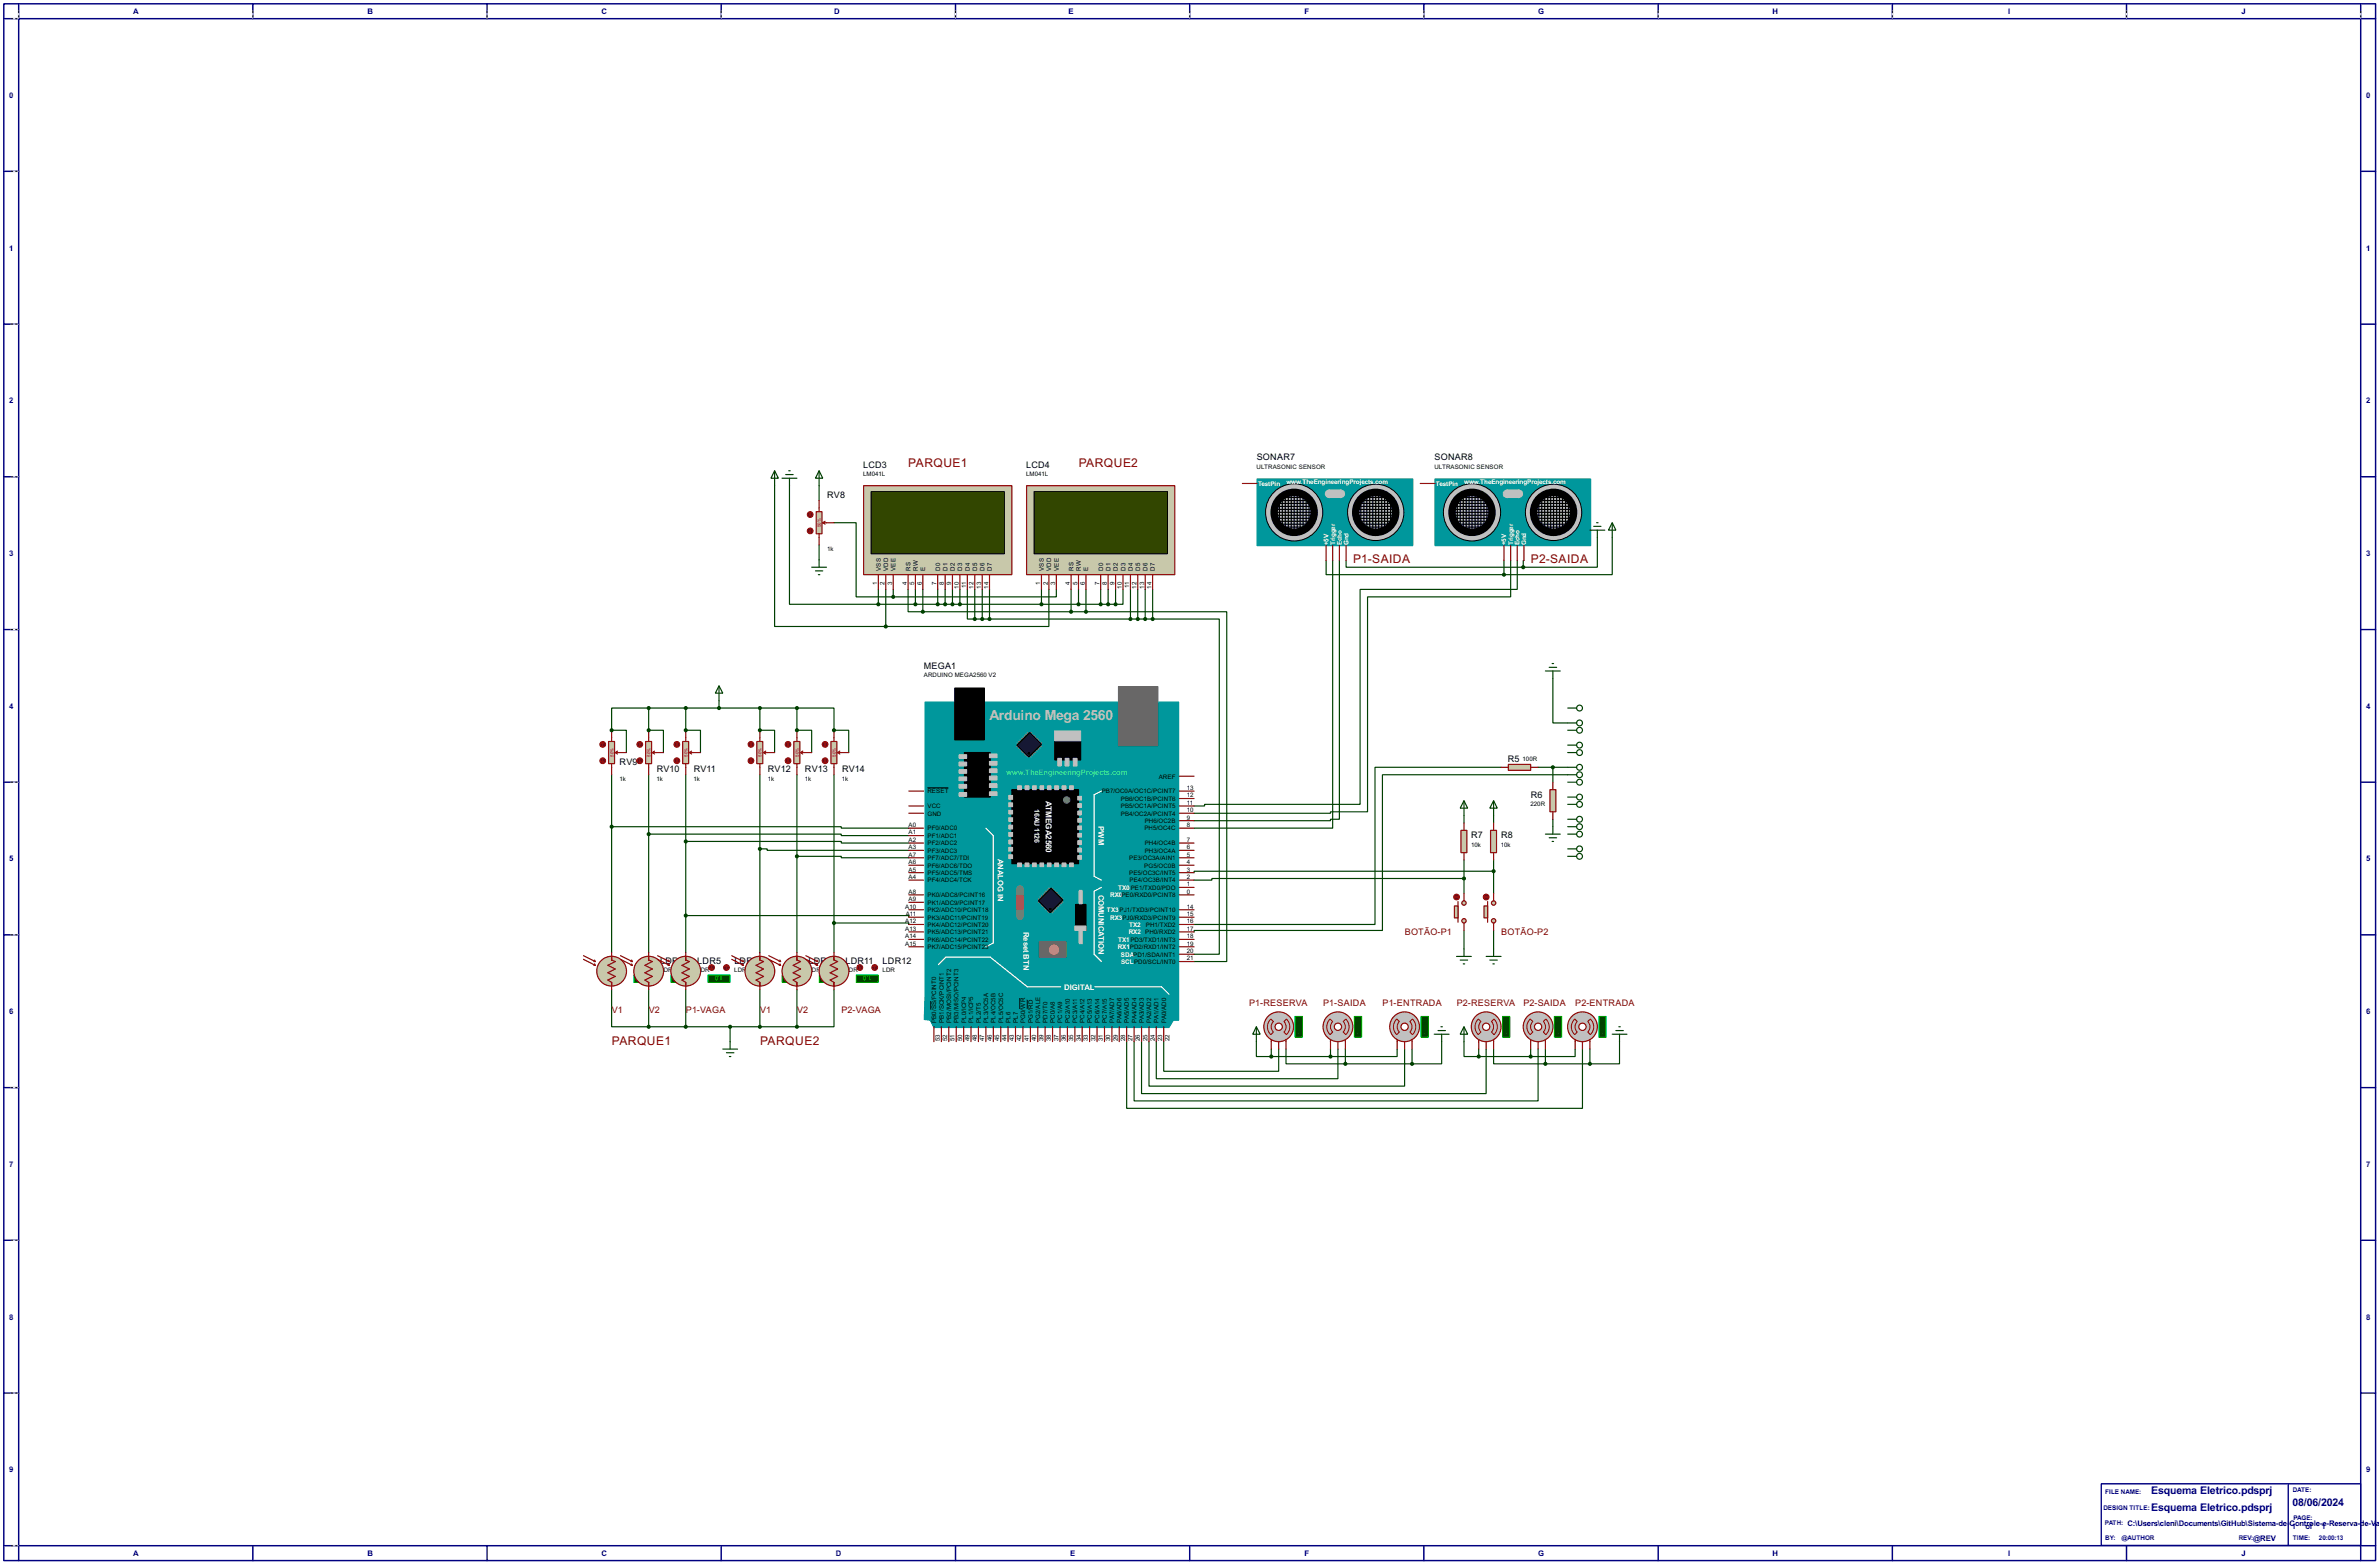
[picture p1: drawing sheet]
<svg xmlns="http://www.w3.org/2000/svg" width="815mm" height="536mm" viewBox="0 0 815 536" stroke-linecap="round" stroke-linejoin="round" font-family="sans-serif">
<defs><g id="words">
<text font-size="5.4" fill="#c0c0c0" x="339.1" y="246.9">Arduino Mega 2560</text>
<g font-size="4.6" fill="#800000">
<text x="311.3" y="160.1">PARQUE1</text>
<text x="369.7" y="160.1">PARQUE2</text>
<text x="463.7" y="193.1">P1-SAIDA</text>
<text x="524.6" y="192.8">P2-SAIDA</text>
<text x="209.7" y="358.2">PARQUE1</text>
<text x="260.5" y="358.2">PARQUE2</text>
</g>
<g font-size="4.1" fill="#000080">
<text x="737.2" y="512">Esquema Eletrico.pdsprj</text>
<text x="737.2" y="517.9">Esquema Eletrico.pdsprj</text>
<text x="785.7" y="516.1">08/06/2024</text>
</g>
<g font-size="3.5">
<text x="295.8" y="160.2">LCD3</text>
<text x="351.7" y="160.2">LCD4</text>
<text x="430.7" y="157.7">SONAR7</text>
<text x="491.6" y="157.7">SONAR8</text>
<text x="283.5" y="170.7">RV8</text>
<text x="316.6" y="229.1">MEGA1</text>
<text x="212.4" y="262.1">RV9</text>
<text x="516.8" y="261.1">R5</text>
<text x="225.1" y="264.7">RV10</text>
<text x="237.8" y="264.7">RV11</text>
<text x="263.2" y="264.7">RV12</text>
<text x="275.9" y="264.7">RV13</text>
<text x="288.6" y="264.7">RV14</text>
<text x="524.6" y="273.3">R6</text>
<text x="504.2" y="287.2">R7</text>
<text x="514.4" y="287.2">R8</text>
<text x="226.3" y="330.2">LDR1</text>
<text x="239" y="330.2">LDR5</text>
<text x="251.7" y="330.2">LDR9</text>
<text x="277.1" y="330.2">LDR10</text>
<text x="289.8" y="330.2">LDR11</text>
<text x="302.5" y="330.2">LDR12</text>
</g>
<g font-size="3.5" fill="#800000">
<text x="481.4" y="320.5">BOTÃO-P1</text>
<text x="514.5" y="320.5">BOTÃO-P2</text>
<text x="209.7" y="347.1">V1</text>
<text x="222.4" y="347.1">V2</text>
<text x="235.1" y="347.1">P1-VAGA</text>
<text x="260.5" y="347.1">V1</text>
<text x="273.2" y="347.1">V2</text>
<text x="288.4" y="347.1">P2-VAGA</text>
<text x="428.1" y="344.6">P1-RESERVA</text>
<text x="453.5" y="344.6">P1-SAIDA</text>
<text x="473.8" y="344.6">P1-ENTRADA</text>
<text x="499.2" y="344.6">P2-RESERVA</text>
<text x="522.1" y="344.6">P2-SAIDA</text>
<text x="539.9" y="344.6">P2-ENTRADA</text>
</g>
<text font-size="3.2" fill="#fff" x="358.5" y="274.4" transform="rotate(90 358.5 274.4)">ATMEGA2560</text>
<g font-size="3" fill="#000080">
<text x="45.6" y="4.9">A</text>
<text x="125.9" y="4.9">B</text>
<text x="206.1" y="4.9">C</text>
<text x="285.9" y="4.9">D</text>
<text x="366.2" y="4.9">E</text>
<text x="447.1" y="4.9">F</text>
<text x="527.1" y="4.9">G</text>
<text x="607.4" y="4.9">H</text>
<text x="688.2" y="4.9">I</text>
<text x="768.2" y="4.9">J</text>
<text x="3.2" y="33.6">0</text>
<text x="810.9" y="33.6">0</text>
<text x="3.2" y="85.9">1</text>
<text x="810.9" y="85.9">1</text>
<text x="3.2" y="138.2">2</text>
<text x="810.9" y="138.2">2</text>
<text x="3.2" y="190.5">3</text>
<text x="810.9" y="190.5">3</text>
<text x="3.2" y="242.9">4</text>
<text x="810.9" y="242.9">4</text>
<text x="3.2" y="295.2">5</text>
<text x="810.9" y="295.2">5</text>
<text x="3.2" y="347.5">6</text>
<text x="810.9" y="347.5">6</text>
<text x="3.2" y="399.8">7</text>
<text x="810.9" y="399.8">7</text>
<text x="3.2" y="452.2">8</text>
<text x="810.9" y="452.2">8</text>
<text x="3.2" y="504.5">9</text>
<text x="810.9" y="504.5">9</text>
<text x="729" y="522.9">C:\Users\cleni\Documents\GitHub\Sistema-de-</text>
<text x="772.1" y="528">@REV</text>
<text x="784.6" y="522.9">Controle-e-Reserva-de-V</text>
<text x="785.5" y="523.9">1</text>
<text x="790.1" y="523.9">of</text>
<text x="795.6" y="523.9">1</text>
<text x="814.2" y="522.9">a</text>
<text x="45.6" y="533.2">A</text>
<text x="125.9" y="533.2">B</text>
<text x="206.1" y="533.2">C</text>
<text x="286.4" y="533.2">D</text>
<text x="366.7" y="533.2">E</text>
<text x="447.1" y="533.2">F</text>
<text x="527.1" y="533.2">G</text>
<text x="607.4" y="533.2">H</text>
<text x="688.2" y="533.2">I</text>
<text x="768.2" y="533.2">J</text>
</g>
<text font-size="3" fill="#0ff" x="344.9" y="265.5">www.TheEngineeringProjects.com</text>
<g font-size="3" fill="#fff">
<text x="376.5" y="283.1" transform="rotate(90 376.5 283.1)">PWM</text>
<text x="341.9" y="294.2" transform="rotate(90 341.9 294.2)">ANALOG IN</text>
<text x="376.5" y="306.5" transform="rotate(90 376.5 306.5)">COMUNICATION</text>
<text x="350.8" y="319.3" transform="rotate(90 350.8 319.3)">Reset BTN</text>
<text x="364.7" y="339.1">DIGITAL</text>
</g>
<text font-size="2.7" fill="#fff" x="354.5" y="277.2" transform="rotate(90 354.5 277.2)">16AU 1126</text>
<g font-size="2.5" fill="#fff">
<text x="431.1" y="166.5">TestPin</text>
<text x="440.9" y="165.7">www.TheEngineeringProjects.com</text>
<text x="492.1" y="166.5">TestPin</text>
<text x="501.8" y="165.7">www.TheEngineeringProjects.com</text>
<text x="455.2" y="186.9" transform="rotate(-90 455.2 186.9)">+5V</text>
<text x="457.5" y="186.7" transform="rotate(-90 457.5 186.7)">Trigger</text>
<text x="459.8" y="186.8" transform="rotate(-90 459.8 186.8)">Echo</text>
<text x="462.1" y="186.8" transform="rotate(-90 462.1 186.8)">Gnd</text>
<text x="516.2" y="186.9" transform="rotate(-90 516.2 186.9)">+5V</text>
<text x="518.5" y="186.7" transform="rotate(-90 518.5 186.7)">Trigger</text>
<text x="520.8" y="186.8" transform="rotate(-90 520.8 186.8)">Echo</text>
<text x="523.1" y="186.8" transform="rotate(-90 523.1 186.8)">Gnd</text>
<text x="383.1" y="304.9">TX0PE1/TXD0/PDO</text>
<text x="380.5" y="307.4">RX0PE0/RXD0/PCINT8</text>
<text x="379.3" y="312.5">TX3PJ1/TXD3/PCINT10</text>
<text x="380.5" y="315.1">RX3PJ0/RXD3/PCINT9</text>
<text x="386.9" y="317.6">TX2</text>
<text x="383.1" y="322.7">TX1PD3/TXD1/INT3</text>
<text x="386.8" y="320.1">RX2 PH0/RXD2</text>
<text x="383" y="325.2">RX1PD2/RXD1/INT2</text>
<text x="384.1" y="327.8">SDAPD1/SDA/INT1</text>
<text x="384.2" y="330.3">SCLPD0/SCL/INT0</text>
</g>
<g font-size="2.5" fill="#000080">
<text x="721.4" y="511.8">FILE NAME:</text>
<text x="785.7" y="511.3">DATE:</text>
<text x="720.8" y="517.4">DESIGN TITLE:</text>
<text x="785.9" y="520.7">PAGE:</text>
<text x="721.3" y="522.7">PATH:</text>
<text x="721.4" y="527.5">BY:</text>
<text x="727" y="527.5">@AUTHOR</text>
<text x="767.2" y="527.8">REV:</text>
<text x="785.7" y="527.8">TIME:</text>
<text x="794.7" y="527.8">20:00:13</text>
</g>
<g font-size="2.4">
<text x="430.6" y="160.6">ULTRASONIC SENSOR</text>
<text x="491.6" y="160.6">ULTRASONIC SENSOR</text>
<text x="295.8" y="163.1">LM041L</text>
<text x="351.6" y="163.1">LM041L</text>
<text x="283.5" y="188.9">1k</text>
<text x="301.8" y="195.6" transform="rotate(-90 301.8 195.6)">VSS</text>
<text x="304.4" y="195.6" transform="rotate(-90 304.4 195.6)">VDD</text>
<text x="306.9" y="195.6" transform="rotate(-90 306.9 195.6)">VEE</text>
<text x="312" y="195.6" transform="rotate(-90 312 195.6)">RS</text>
<text x="314.5" y="195.6" transform="rotate(-90 314.5 195.6)">RW</text>
<text x="317.1" y="195.6" transform="rotate(-90 317.1 195.6)">E</text>
<text x="322.2" y="195.6" transform="rotate(-90 322.2 195.6)">D0</text>
<text x="324.7" y="195.6" transform="rotate(-90 324.7 195.6)">D1</text>
<text x="327.2" y="195.6" transform="rotate(-90 327.2 195.6)">D2</text>
<text x="329.8" y="195.6" transform="rotate(-90 329.8 195.6)">D3</text>
<text x="332.3" y="195.6" transform="rotate(-90 332.3 195.6)">D4</text>
<text x="334.9" y="195.6" transform="rotate(-90 334.9 195.6)">D5</text>
<text x="337.4" y="195.6" transform="rotate(-90 337.4 195.6)">D6</text>
<text x="339.9" y="195.6" transform="rotate(-90 339.9 195.6)">D7</text>
<text x="357.7" y="195.6" transform="rotate(-90 357.7 195.6)">VSS</text>
<text x="360.3" y="195.6" transform="rotate(-90 360.3 195.6)">VDD</text>
<text x="362.8" y="195.6" transform="rotate(-90 362.8 195.6)">VEE</text>
<text x="367.9" y="195.6" transform="rotate(-90 367.9 195.6)">RS</text>
<text x="370.4" y="195.6" transform="rotate(-90 370.4 195.6)">RW</text>
<text x="373" y="195.6" transform="rotate(-90 373 195.6)">E</text>
<text x="378" y="195.6" transform="rotate(-90 378 195.6)">D0</text>
<text x="380.6" y="195.6" transform="rotate(-90 380.6 195.6)">D1</text>
<text x="383.1" y="195.6" transform="rotate(-90 383.1 195.6)">D2</text>
<text x="385.7" y="195.6" transform="rotate(-90 385.7 195.6)">D3</text>
<text x="388.2" y="195.6" transform="rotate(-90 388.2 195.6)">D4</text>
<text x="390.7" y="195.6" transform="rotate(-90 390.7 195.6)">D5</text>
<text x="393.3" y="195.6" transform="rotate(-90 393.3 195.6)">D6</text>
<text x="395.8" y="195.6" transform="rotate(-90 395.8 195.6)">D7</text>
<text x="300.6" y="200.6" transform="rotate(-90 300.6 200.6)">1</text>
<text x="303.2" y="200.5" transform="rotate(-90 303.2 200.5)">2</text>
<text x="305.7" y="200.6" transform="rotate(-90 305.7 200.6)">3</text>
<text x="310.8" y="200.5" transform="rotate(-90 310.8 200.5)">4</text>
<text x="313.3" y="200.6" transform="rotate(-90 313.3 200.6)">5</text>
<text x="315.9" y="200.5" transform="rotate(-90 315.9 200.5)">6</text>
<text x="321" y="200.6" transform="rotate(-90 321 200.6)">7</text>
<text x="323.5" y="200.5" transform="rotate(-90 323.5 200.5)">8</text>
<text x="326" y="200.6" transform="rotate(-90 326 200.6)">9</text>
<text x="328.6" y="201.7" transform="rotate(-90 328.6 201.7)">10</text>
<text x="331.1" y="201.6" transform="rotate(-90 331.1 201.6)">11</text>
<text x="333.7" y="201.7" transform="rotate(-90 333.7 201.7)">12</text>
<text x="336.2" y="201.7" transform="rotate(-90 336.2 201.7)">13</text>
<text x="338.7" y="201.7" transform="rotate(-90 338.7 201.7)">14</text>
<text x="356.5" y="200.6" transform="rotate(-90 356.5 200.6)">1</text>
<text x="359.1" y="200.6" transform="rotate(-90 359.1 200.6)">2</text>
<text x="361.6" y="200.5" transform="rotate(-90 361.6 200.5)">3</text>
<text x="366.7" y="200.6" transform="rotate(-90 366.7 200.6)">4</text>
<text x="369.2" y="200.5" transform="rotate(-90 369.2 200.5)">5</text>
<text x="371.8" y="200.6" transform="rotate(-90 371.8 200.6)">6</text>
<text x="376.8" y="200.6" transform="rotate(-90 376.8 200.6)">7</text>
<text x="379.4" y="200.6" transform="rotate(-90 379.4 200.6)">8</text>
<text x="381.9" y="200.5" transform="rotate(-90 381.9 200.5)">9</text>
<text x="384.5" y="201.7" transform="rotate(-90 384.5 201.7)">10</text>
<text x="387" y="201.6" transform="rotate(-90 387 201.6)">11</text>
<text x="389.5" y="201.7" transform="rotate(-90 389.5 201.7)">12</text>
<text x="392.1" y="201.7" transform="rotate(-90 392.1 201.7)">13</text>
<text x="394.6" y="201.7" transform="rotate(-90 394.6 201.7)">14</text>
<text x="316.6" y="232">ARDUINO MEGA2560 V2</text>
<text x="521.8" y="260.8">100R</text>
<text x="212.3" y="267.7">1k</text>
<text x="225" y="267.7">1k</text>
<text x="237.7" y="267.7">1k</text>
<text x="263.1" y="267.7">1k</text>
<text x="275.8" y="267.7">1k</text>
<text x="288.5" y="267.7">1k</text>
<text x="397.1" y="266.8">AREF</text>
<text x="317.8" y="271.9">RESET</text>
<text x="377.5" y="271.9">PB7/OC0A/OC1C/PCINT7</text>
<text x="384.1" y="274.4">PB6/OC1B/PCINT6</text>
<text x="406.7" y="275.8">11</text>
<text x="406.7" y="273.2">12</text>
<text x="406.7" y="270.7">13</text>
<text x="317.8" y="277">VCC</text>
<text x="317.8" y="279.5">GND</text>
<text x="384.1" y="279.5">PB4/OC2A/PCINT4</text>
<text x="384.1" y="277">PB5/OC1A/PCINT5</text>
<text x="406.7" y="280.8">9</text>
<text x="406.7" y="278.3">10</text>
<text x="524.5" y="276.2">220R</text>
<text x="311.4" y="285.9">A1</text>
<text x="311.4" y="283.4">A0</text>
<text x="317.8" y="287.1">PF1/ADC1</text>
<text x="317.8" y="284.6">PF0/ADC0</text>
<text x="392.2" y="284.6">PH5/OC4C</text>
<text x="392.3" y="282">PH6/OC2B</text>
<text x="406.7" y="283.4">8</text>
<text x="311.4" y="293.5">A7</text>
<text x="311.4" y="291">A3</text>
<text x="311.4" y="288.5">A2</text>
<text x="317.8" y="292.2">PF3/ADC3</text>
<text x="317.8" y="289.7">PF2/ADC2</text>
<text x="392.3" y="292.2">PH3/OC4A</text>
<text x="392.3" y="289.7">PH4/OC4B</text>
<text x="406.7" y="293.5">5</text>
<text x="406.7" y="291">6</text>
<text x="406.7" y="288.5">7</text>
<text x="504.2" y="290.1">10k</text>
<text x="514.4" y="290.1">10k</text>
<text x="311.4" y="296.1">A6</text>
<text x="311.4" y="298.6">A5</text>
<text x="317.8" y="294.7">PF7/ADC7/TDI</text>
<text x="317.8" y="297.3">PF6/ADC6/TDO</text>
<text x="317.8" y="299.8">PF5/ADC5/TMS</text>
<text x="387" y="299.8">PE5/OC3C/INT5</text>
<text x="387" y="294.7">PE3/OC3A/AIN1</text>
<text x="392.1" y="297.3">PG5/OC0B</text>
<text x="406.7" y="298.6">3</text>
<text x="406.7" y="296.1">4</text>
<text x="311.4" y="301.2">A4</text>
<text x="317.8" y="302.4">PF4/ADC4/TCK</text>
<text x="387.1" y="302.4">PE4/OC3B/INT4</text>
<text x="406.7" y="303.7">1</text>
<text x="406.7" y="301.2">2</text>
<text x="310.2" y="311.3">A10</text>
<text x="311.4" y="308.8">A9</text>
<text x="311.4" y="306.2">A8</text>
<text x="317.8" y="310">PK1/ADC9/PCINT17</text>
<text x="317.8" y="307.4">PK0/ADC8/PCINT16</text>
<text x="406.7" y="311.3">14</text>
<text x="406.7" y="306.2">0</text>
<text x="310.2" y="316.4">A12</text>
<text x="310.4" y="313.9">A11</text>
<text x="317.8" y="317.6">PK4/ADC12/PCINT20</text>
<text x="317.8" y="315.1">PK3/ADC11/PCINT19</text>
<text x="317.8" y="312.5">PK2/ADC10/PCINT18</text>
<text x="392.7" y="317.6">PH1/TXD2</text>
<text x="406.7" y="316.4">16</text>
<text x="406.7" y="313.9">15</text>
<text x="310.2" y="321.5">A14</text>
<text x="310.2" y="318.9">A13</text>
<text x="317.8" y="322.7">PK6/ADC14/PCINT22</text>
<text x="317.8" y="320.1">PK5/ADC13/PCINT21</text>
<text x="406.7" y="321.5">18</text>
<text x="406.7" y="318.9">17</text>
<text x="310.2" y="324">A15</text>
<text x="317.8" y="325.2">PK7/ADC15/PCINT23</text>
<text x="406.7" y="329.1">21</text>
<text x="406.7" y="326.6">20</text>
<text x="406.7" y="324">19</text>
<text x="226.2" y="333.1">LDR</text>
<text x="238.9" y="333.1">LDR</text>
<text x="251.6" y="333.1">LDR</text>
<text x="277" y="333.1">LDR</text>
<text x="289.7" y="333.1">LDR</text>
<text x="302.4" y="333.1">LDR</text>
<text x="320.9" y="350.5" transform="rotate(-90 320.9 350.5)">PB0/SS/PCINT0</text>
<text x="323.4" y="350.5" transform="rotate(-90 323.4 350.5)">PB1/SCK/PCINT1</text>
<text x="326" y="350.5" transform="rotate(-90 326 350.5)">PB2/MOSI/PCINT2</text>
<text x="328.5" y="350.5" transform="rotate(-90 328.5 350.5)">PB3/MISO/PCINT3</text>
<text x="331.1" y="350.5" transform="rotate(-90 331.1 350.5)">PL0/ICP4</text>
<text x="333.6" y="350.5" transform="rotate(-90 333.6 350.5)">PL1/ICP5</text>
<text x="336.1" y="350.5" transform="rotate(-90 336.1 350.5)">PL2/T5</text>
<text x="338.7" y="350.5" transform="rotate(-90 338.7 350.5)">PL3/OC5A</text>
<text x="341.2" y="350.5" transform="rotate(-90 341.2 350.5)">PL4/OC5B</text>
<text x="343.8" y="350.5" transform="rotate(-90 343.8 350.5)">PL5/OC5C</text>
<text x="346.3" y="350.5" transform="rotate(-90 346.3 350.5)">PL6</text>
<text x="348.8" y="350.5" transform="rotate(-90 348.8 350.5)">PL7</text>
<text x="351.4" y="350.5" transform="rotate(-90 351.4 350.5)">PG0/WR</text>
<text x="353.9" y="350.5" transform="rotate(-90 353.9 350.5)">PG1/RD</text>
<text x="356.5" y="350.5" transform="rotate(-90 356.5 350.5)">PG2/ALE</text>
<text x="359" y="350.5" transform="rotate(-90 359 350.5)">PD7/T0</text>
<text x="361.5" y="350.5" transform="rotate(-90 361.5 350.5)">PC0/A8</text>
<text x="364.1" y="350.5" transform="rotate(-90 364.1 350.5)">PC1/A9</text>
<text x="366.6" y="350.5" transform="rotate(-90 366.6 350.5)">PC2/A10</text>
<text x="369.1" y="350.5" transform="rotate(-90 369.1 350.5)">PC3/A11</text>
<text x="371.7" y="350.5" transform="rotate(-90 371.7 350.5)">PC4/A12</text>
<text x="374.2" y="350.5" transform="rotate(-90 374.2 350.5)">PC5/A13</text>
<text x="376.8" y="350.5" transform="rotate(-90 376.8 350.5)">PC6/A14</text>
<text x="379.3" y="350.5" transform="rotate(-90 379.3 350.5)">PC7/A15</text>
<text x="381.8" y="350.5" transform="rotate(-90 381.8 350.5)">PA7/AD7</text>
<text x="384.4" y="350.5" transform="rotate(-90 384.4 350.5)">PA6/AD6</text>
<text x="386.9" y="350.5" transform="rotate(-90 386.9 350.5)">PA5/AD5</text>
<text x="389.5" y="350.5" transform="rotate(-90 389.5 350.5)">PA4/AD4</text>
<text x="392" y="350.5" transform="rotate(-90 392 350.5)">PA3/AD3</text>
<text x="394.5" y="350.5" transform="rotate(-90 394.5 350.5)">PA2/AD2</text>
<text x="397.1" y="350.5" transform="rotate(-90 397.1 350.5)">PA1/AD1</text>
<text x="399.6" y="350.5" transform="rotate(-90 399.6 350.5)">PA0/AD0</text>
<text x="322.1" y="356.7" transform="rotate(-90 322.1 356.7)">53</text>
<text x="324.6" y="356.7" transform="rotate(-90 324.6 356.7)">52</text>
<text x="327.2" y="356.7" transform="rotate(-90 327.2 356.7)">51</text>
<text x="329.7" y="356.7" transform="rotate(-90 329.7 356.7)">50</text>
<text x="332.3" y="356.7" transform="rotate(-90 332.3 356.7)">49</text>
<text x="334.8" y="356.7" transform="rotate(-90 334.8 356.7)">48</text>
<text x="337.3" y="356.7" transform="rotate(-90 337.3 356.7)">47</text>
<text x="339.9" y="356.7" transform="rotate(-90 339.9 356.7)">46</text>
<text x="342.4" y="356.7" transform="rotate(-90 342.4 356.7)">45</text>
<text x="345" y="356.7" transform="rotate(-90 345 356.7)">44</text>
<text x="347.5" y="356.7" transform="rotate(-90 347.5 356.7)">43</text>
<text x="350" y="356.7" transform="rotate(-90 350 356.7)">42</text>
<text x="352.6" y="356.7" transform="rotate(-90 352.6 356.7)">41</text>
<text x="355.1" y="356.7" transform="rotate(-90 355.1 356.7)">40</text>
<text x="357.7" y="356.7" transform="rotate(-90 357.7 356.7)">39</text>
<text x="360.2" y="356.7" transform="rotate(-90 360.2 356.7)">38</text>
<text x="362.7" y="356.7" transform="rotate(-90 362.7 356.7)">37</text>
<text x="365.3" y="356.7" transform="rotate(-90 365.3 356.7)">36</text>
<text x="367.8" y="356.6" transform="rotate(-90 367.8 356.6)">35</text>
<text x="370.4" y="356.7" transform="rotate(-90 370.4 356.7)">34</text>
<text x="372.9" y="356.6" transform="rotate(-90 372.9 356.6)">33</text>
<text x="375.4" y="356.7" transform="rotate(-90 375.4 356.7)">32</text>
<text x="378" y="356.7" transform="rotate(-90 378 356.7)">31</text>
<text x="380.5" y="356.6" transform="rotate(-90 380.5 356.6)">30</text>
<text x="383.1" y="356.7" transform="rotate(-90 383.1 356.7)">29</text>
<text x="385.6" y="356.6" transform="rotate(-90 385.6 356.6)">28</text>
<text x="388.1" y="356.7" transform="rotate(-90 388.1 356.7)">27</text>
<text x="390.7" y="356.7" transform="rotate(-90 390.7 356.7)">26</text>
<text x="393.2" y="356.6" transform="rotate(-90 393.2 356.6)">25</text>
<text x="395.8" y="356.7" transform="rotate(-90 395.8 356.7)">24</text>
<text x="398.3" y="356.6" transform="rotate(-90 398.3 356.6)">23</text>
<text x="400.8" y="356.7" transform="rotate(-90 400.8 356.7)">22</text>
</g>
<g font-size="2.4" fill="#0f0">
<text x="222.5" y="334.5" transform="rotate(-180 222.5 334.5)">1.0</text>
<text x="235.2" y="334.5" transform="rotate(-180 235.2 334.5)">1.0</text>
<text x="247.9" y="334.5" transform="rotate(-180 247.9 334.5)">1.0</text>
<text x="273.3" y="334.5" transform="rotate(-180 273.3 334.5)">1.0</text>
<text x="286" y="334.5" transform="rotate(-180 286 334.5)">1.0</text>
<text x="298.7" y="334.5" transform="rotate(-180 298.7 334.5)">1.0</text>
</g>
<g font-size="2.4" fill="#008000">
<text x="445.9" y="354.5" transform="rotate(-90 445.9 354.5)">+88.8</text>
<text x="466.2" y="354.5" transform="rotate(-90 466.2 354.5)">+88.8</text>
<text x="489" y="354.5" transform="rotate(-90 489 354.5)">+88.8</text>
<text x="517" y="354.5" transform="rotate(-90 517 354.5)">+88.8</text>
<text x="534.8" y="354.5" transform="rotate(-90 534.8 354.5)">+88.8</text>
<text x="550" y="354.5" transform="rotate(-90 550 354.5)">+88.8</text>
</g>
<g font-size="1.7" fill="#c00000">
<text x="281.3" y="180.6" transform="rotate(-90 281.3 180.6)">50%</text>
<text x="210.2" y="259.3" transform="rotate(-90 210.2 259.3)">50%</text>
<text x="222.9" y="259.3" transform="rotate(-90 222.9 259.3)">50%</text>
<text x="235.6" y="259.3" transform="rotate(-90 235.6 259.3)">50%</text>
<text x="261" y="259.3" transform="rotate(-90 261 259.3)">50%</text>
<text x="273.7" y="259.3" transform="rotate(-90 273.7 259.3)">50%</text>
<text x="286.4" y="259.3" transform="rotate(-90 286.4 259.3)">50%</text>
</g>
</g></defs>
<g fill="none" stroke="#000080" stroke-width=".5">
<path d="M1.3 1.3h812.8v533.4h-812.8zM6.4 6.4h802.6v523.2h-802.6zM6.4 1.3v5.1h-5.1M86.7 1.3v5.1M166.9 1.3v5.1M247.2 1.3v5.1M327.5 1.3v5.1M407.7 1.3v5.1M488 1.3v5.1M568.3 1.3v5.1M648.5 1.3v5.1M728.8 1.3v5.1"/>
<path d="M809 1.3v5.1h5.1M1.3 58.7h5.1M809 58.7h5.1M1.3 111.1h5.1M809 111.1h5.1M1.3 163.4h5.1M809 163.4h5.1M1.3 215.7h5.1M809 215.7h5.1M1.3 268h5.1M809 268h5.1M1.3 320.3h5.1"/>
<path d="M809 320.3h5.1M1.3 372.7h5.1M809 372.7h5.1M1.3 425h5.1M809 425h5.1M1.3 477.3h5.1M809 477.3h5.1M1.3 529.6h5.1v5.1M86.7 529.6v5.1M166.9 529.6v5.1M247.2 529.6v5.1M327.5 529.6v5.1"/>
<path d="M407.7 529.6v5.1M488 529.6v5.1M568.3 529.6v5.1M648.5 529.6v5.1M728.8 529.6v5.1M814.1 529.6h-5.1v5.1"/>
</g>
<g fill="none" stroke="#fff" stroke-width=".34">
<path d="M3.9 6.4h2.3M6.4 3.9v2.3M86.7 3.9v2.3M166.9 3.9v2.3M247.2 3.9v2.3M327.5 3.9v2.3M407.7 3.9v2.3M488 3.9v2.3M568.3 3.9v2.3M648.5 3.9v2.3M728.8 3.9v2.3M809 3.9v2.3"/>
<path d="M3.9 58.7h2.3M3.9 111.1h2.3M3.9 163.4h2.3M3.9 215.7h2.3M3.9 268h2.3M3.9 320.3h2.3M3.9 372.7h2.3M3.9 425h2.3M3.9 477.3h2.3M3.9 529.6h2.3"/>
</g>
<g fill="none" stroke="#000" stroke-width=".34" stroke-dasharray=".5 1">
<path d="M3.9 6.4h2.3M6.4 3.9v2.3M86.7 3.9v2.3M166.9 3.9v2.3M247.2 3.9v2.3M327.5 3.9v2.3M407.7 3.9v2.3M488 3.9v2.3M568.3 3.9v2.3M648.5 3.9v2.3M728.8 3.9v2.3M809 3.9v2.3"/>
<path d="M3.9 58.7h2.3M3.9 111.1h2.3M3.9 163.4h2.3M3.9 215.7h2.3M3.9 268h2.3M3.9 320.3h2.3M3.9 372.7h2.3M3.9 425h2.3M3.9 477.3h2.3M3.9 529.6h2.3"/>
</g>
<path d="M720.1 508.4h88.9v21.1h-88.9z" fill="#fff" stroke="#000080" stroke-width=".45"/>
<path d="M784.2 508.4v21.1" fill="none" stroke="#000080" stroke-width=".45"/>
<g fill="none" stroke="#004000" stroke-width=".4">
<path d="M270.6 166.4v40.7h30.4M280.7 166.4v5.1M285.8 179.1h7.6v25.4h12.7M280.7 186.7v5.1M301 207.1h81.3M301 202v5.1M306.1 202v2.5M311.2 202v7.6h5.1M313.7 202v5.1M316.3 202v7.6M321.4 202v5.1M323.9 202v5.1"/>
<path d="M326.4 202v5.1M329 202v5.1M331.5 202v10.1h2.6M334.1 202v10.1M336.6 202v10.1M339.1 202v10.1M356.9 202v5.1M362 202v2.5h-55.9M367.1 202v7.6h-50.8M369.6 202v5.1M377.2 202v5.1M379.8 202v5.1"/>
<path d="M382.3 202v5.1M384.9 202v5.1h-2.6M387.4 202v10.1M389.9 202v10.1M392.5 202v10.1h-58.4M209.6 250.2h5.1v7.7M209.6 339.1v12.7h12.7M222.3 339.1v12.7M235 339.1v12.7h-12.7M260.4 339.1v12.7M430.6 356.9v5.1h5.1M435.7 359.5v2.5"/>
<path d="M440.7 359.5v5h20.4M456 359.5v2.5M461.1 359.5v5M478.8 359.5v2.5h-22.8M483.9 359.5v5M494.1 356.9v7.6h-10.2M435.7 362h20.3M461.1 364.5h22.8"/>
</g>
<circle cx="209.6" cy="250.2" r=".2" fill="#004000"/>
<path d="M222.3 242.6h-12.7v7.6M222.3 250.2h5.1v7.7" fill="none" stroke="#004000" stroke-width=".4"/>
<circle cx="222.3" cy="250.2" r=".2" fill="#004000"/>
<path d="M222.3 250.2v-7.6h12.7v7.6" fill="none" stroke="#004000" stroke-width=".4"/>
<circle cx="235" cy="250.2" r=".2" fill="#004000"/>
<path d="M235 250.2h5.1v7.7M246.4 240.1v2.5h-11.4M285.8 250.2h5.1v7.7" fill="none" stroke="#004000" stroke-width=".4"/>
<circle cx="285.8" cy="250.2" r=".2" fill="#004000"/>
<path d="M273.1 250.2h5.1v7.7" fill="none" stroke="#004000" stroke-width=".4"/>
<circle cx="273.1" cy="250.2" r=".2" fill="#004000"/>
<path d="M260.4 250.2h5.1v7.7M273.1 250.2v-7.6h12.7v7.6" fill="none" stroke="#004000" stroke-width=".4"/>
<circle cx="260.4" cy="250.2" r=".2" fill="#004000"/>
<g fill="none" stroke="#004000" stroke-width=".4">
<path d="M265.5 166.4v48.3h38.1M454.5 192.1v4.8h60.9M456.7 192.1v91.7h-47.5M459 192.1v88.6h-3v.5h-46.8M461.3 192.1v2.3h60.7M515.4 192.1v4.8M517.7 192.1v12.4h-49v73.7h-12.7v.5h-46.8M520 192.1v9.9h-53.9v73.6h-53.3v.6h-3.6M522.3 192.1h-.3v2.3M547.4 184.2v10.2h-25.4M552.5 184.2v12.7h-37.1M303.6 202v12.7"/>
<path d="M359.5 202v12.7h-55.9M367.1 209.6h5.1M372.2 209.6h48.2v119.9h-11.2M372.2 202v7.6M392.5 212.1h2.5M395 212.1h22.9v114.9h-8.7M395 202v10.1M532.2 232.5v15.2h5.1M246.4 242.6h26.7M260.4 242.6v7.6M209.6 265.5v60.9M222.3 265.5v60.9"/>
<path d="M235 265.5v60.9M260.4 265.5v60.9M273.1 265.5v60.9M285.8 265.5v60.9M501.7 279.5v2.5M511.9 279.5v2.5M514.4 262.9h-43.2v53.9h-62M527.1 262.9h10.2M532.2 262.9v5.1M537.3 265.5h-63.5v53.3h-64.6v.5M209.6 283.3h78.7v.5h23.2M222.3 285.8h66v.5h23.2"/>
<path d="M235 288.3h53.3v.6h23.2M260.4 290.9h2.5v.5h48.6M273.1 293.4h15.2v.5h23.2M501.7 294.7v11.4M511.9 298.5h-102.7v.5M511.9 294.7v11.4M532.2 280.7v2.6M235 313.7h76.5v.6M285.8 316.3h25.7v.5M501.7 301h-86.4v.6h-6.1M501.7 318.8v6.4M511.9 318.8v6.4"/>
<path d="M273.1 339.1v12.7M285.8 339.1v12.7h-12.7M235 351.8h38.1M250.2 351.8v5.1M386.1 356.9v22.9h156.2v-20.3M388.7 356.9v20.3h138.4v-17.7M391.2 356.9v17.8h118.1v-15.2M393.8 356.9v15.3h87.6v-12.7M396.3 356.9v12.7h62.2v-10.1M398.8 356.9v10.2h39.4v-7.6M501.7 356.9v5.1h5.1M506.8 359.5v2.5"/>
<path d="M511.9 359.5v5h17.7M524.6 359.5v2.5M529.6 359.5v5M539.8 359.5v2.5h-15.2M544.9 359.5v5M555 356.9v7.6h-10.1M506.8 362h17.8M529.6 364.5h15.3"/>
</g>
<circle cx="438.2" cy="351.8" r="5.1" fill="#c0c0c0" stroke="#800000" stroke-width=".4"/>
<circle cx="438.2" cy="351.8" r="1.25" fill="#feffff" stroke="#800000" stroke-width=".4"/>
<path d="M435.7 356.2v.7M440.7 356.2v.7" fill="none" stroke="#800000" stroke-width=".4"/>
<path d="M443.8 348.3h2.5v7.1h-2.5z" fill="#004000" stroke="#0f0" stroke-width=".34"/>
<path d="M435.5 349.2l.9 .8a2.46 2.46 0 0 0 0 3.6l-.9 .9a3.7 3.7 0 0 1 0-5.3zM440.9 349.2a3.7 3.7 0 0 1 0 5.3l-.9-.9 .6-1 .1-1.1-.7-1.5z" fill="none" stroke="#800000" stroke-width=".34"/>
<path d="M435.7 356.9v2.6M438.2 356.9v2.6M440.7 356.9v2.6" fill="none" stroke="#800000" stroke-width=".4"/>
<circle cx="458.5" cy="351.8" r="5.1" fill="#c0c0c0" stroke="#800000" stroke-width=".4"/>
<circle cx="458.5" cy="351.8" r="1.25" fill="#feffff" stroke="#800000" stroke-width=".4"/>
<path d="M456 356.2v.7M461.1 356.2v.7" fill="none" stroke="#800000" stroke-width=".4"/>
<path d="M464.1 348.3h2.6v7.1h-2.6z" fill="#004000" stroke="#0f0" stroke-width=".34"/>
<path d="M455.8 349.2l.9 .8-.6 1-.1 1.1 .7 1.5-.9 .9a3.7 3.7 0 0 1 0-5.3zM460.3 350l.9-.8a3.7 3.7 0 0 1 0 5.3l-.9-.9 .6-1 .1-1.1z" fill="none" stroke="#800000" stroke-width=".34"/>
<path d="M456 356.9v2.6M458.5 356.9v2.6M461.1 356.9v2.6" fill="none" stroke="#800000" stroke-width=".4"/>
<circle cx="481.3" cy="351.8" r="5.1" fill="#c0c0c0" stroke="#800000" stroke-width=".4"/>
<circle cx="481.3" cy="351.8" r="1.25" fill="#feffff" stroke="#800000" stroke-width=".4"/>
<path d="M478.8 356.2v.7M483.9 356.2v.7" fill="none" stroke="#800000" stroke-width=".4"/>
<path d="M487 348.3h2.5v7.1h-2.5z" fill="#004000" stroke="#0f0" stroke-width=".34"/>
<path d="M478.7 349.2l.9 .8-.7 1-.1 1.1 .8 1.5-.9 .9a3.7 3.7 0 0 1 0-5.3zM483.2 350l.9-.8a3.7 3.7 0 0 1 0 5.3l-.9-.9 .6-1 .1-1.1z" fill="none" stroke="#800000" stroke-width=".34"/>
<path d="M478.8 356.9v2.6M481.4 356.9v2.6M483.9 356.9v2.6" fill="none" stroke="#800000" stroke-width=".4"/>
<g fill="#004000" stroke="#004000" stroke-width=".4">
<circle cx="461" cy="364.5" r=".5"/>
<circle cx="455.9" cy="362" r=".5"/>
<circle cx="435.6" cy="362" r=".5"/>
<circle cx="483.9" cy="364.5" r=".5"/>
</g>
<path d="M430.6 351.8l1.3 2.6h-2.6zM430.6 351.8v5.1M491.5 354.4h5.1M492.8 353.1h2.6M493.8 351.8h.5M494.1 354.4v2.5" fill="none" stroke="#004000" stroke-width=".4"/>
<path d="M296 166.4h50.8v30.5h-50.8z" fill="#c8c8aa" stroke="#800000" stroke-width=".4"/>
<path d="M298.5 168.5h45.7v21.3h-45.7z" fill="#324600" stroke="#000" stroke-width=".34"/>
<g fill="none" stroke="#800000" stroke-width=".4">
<path d="M301 196.9v5.1M303.6 196.9v5.1M306.1 196.9v5.1M311.2 196.9v5.1M313.7 196.9v5.1M316.3 196.9v5.1M321.4 196.9v5.1M323.9 196.9v5.1M326.4 196.9v5.1M329 196.9v5.1M331.5 196.9v5.1M334.1 196.9v5.1"/>
<path d="M336.6 196.9v5.1M339.1 196.9v5.1"/>
</g>
<path d="M351.8 166.4h50.8v30.5h-50.8z" fill="#c8c8aa" stroke="#800000" stroke-width=".4"/>
<path d="M354.4 168.5h45.7v21.3h-45.7z" fill="#324600" stroke="#000" stroke-width=".34"/>
<g fill="none" stroke="#800000" stroke-width=".4">
<path d="M356.9 196.9v5.1M359.5 196.9v5.1M362 196.9v5.1M367.1 196.9v5.1M369.6 196.9v5.1M372.2 196.9v5.1M377.2 196.9v5.1M379.8 196.9v5.1M382.3 196.9v5.1M384.9 196.9v5.1M387.4 196.9v5.1M389.9 196.9v5.1"/>
<path d="M392.5 196.9v5.1M395 196.9v5.1"/>
</g>
<g fill="#004000" stroke="#004000" stroke-width=".4">
<circle cx="313.7" cy="207.1" r=".5"/>
<circle cx="356.9" cy="207.1" r=".5"/>
<circle cx="369.6" cy="207.1" r=".5"/>
<circle cx="377.2" cy="207.1" r=".5"/>
<circle cx="382.3" cy="207.1" r=".5"/>
<circle cx="379.7" cy="207.1" r=".5"/>
<circle cx="321.3" cy="207.1" r=".5"/>
<circle cx="328.9" cy="207.1" r=".5"/>
<circle cx="326.4" cy="207.1" r=".5"/>
<circle cx="323.9" cy="207.1" r=".5"/>
</g>
<path d="M279.7 175.3h2v7.6h-2z" fill="#c8c8aa" stroke="#800000" stroke-width=".4"/>
<path d="M280.7 171.5v3.8M282 179.1l.8 .5M282 179.1h3.8M282.8 178.6l-.8 .5M280.7 182.9v3.8" fill="none" stroke="#800000" stroke-width=".4"/>
<circle cx="277.6" cy="176.3" r="1" fill="#400000" stroke="#f00" stroke-width=".34"/>
<path d="M277.7 175.8l-.3 .3M277.7 175.8l.2 .3M277.7 175.8v1" fill="none" stroke="#f00" stroke-width=".34"/>
<circle cx="277.6" cy="181.9" r="1" fill="#400000" stroke="#f00" stroke-width=".34"/>
<path d="M277.4 182.2l.3 .2M277.7 181.4v1M277.9 182.2l-.2 .2" fill="none" stroke="#f00" stroke-width=".34"/>
<path d="M265.5 161.3l1.3 2.6h-2.6zM265.5 161.3v5.1M268 163.9h5.1M269.3 162.6h2.5M270.3 161.3h.5M270.6 163.9v2.5M280.7 161.3l1.3 2.6h-2.5zM280.7 161.3v5.1M278.2 194.4h5.1M279.5 195.6h2.5M280.5 196.9h.5M280.7 191.8v2.6" fill="none" stroke="#004000" stroke-width=".4"/>
<g fill="#004000" stroke="#004000" stroke-width=".4">
<circle cx="306.1" cy="204.5" r=".5"/>
<circle cx="301" cy="207.1" r=".5"/>
<circle cx="334" cy="212.1" r=".5"/>
<circle cx="336.6" cy="212.1" r=".5"/>
<circle cx="392.4" cy="212.1" r=".5"/>
<circle cx="389.9" cy="212.1" r=".5"/>
<circle cx="387.4" cy="212.1" r=".5"/>
<circle cx="339.1" cy="212.1" r=".5"/>
<circle cx="367" cy="209.6" r=".5"/>
<circle cx="316.2" cy="209.6" r=".5"/>
</g>
<circle cx="209.6" cy="332.8" r="5.1" fill="#c8c8aa" stroke="#800000" stroke-width=".4"/>
<path d="M200 327.5l4 2M200 328.7l4 2.1M203.5 329.5h.5M203.5 330.8h.5M203.8 329l.2 .5M203.8 330.3l.2 .5M209.6 327.7v1.3l1.3 .5-2.6 1.3 2.6 1.2-2.6 1.3 2.6 1.3-2.6 1.2 1.3 .8v1.3" fill="none" stroke="#800000" stroke-width=".4"/>
<path d="M217.2 334.1h7.6v2.5h-7.6z" fill="#004000" stroke="#0f0" stroke-width=".34"/>
<path d="M209.6 326.4v2.6M209.6 336.6v2.5" fill="none" stroke="#800000" stroke-width=".4"/>
<circle cx="218.4" cy="331.5" r="1" fill="#400000" stroke="#f00" stroke-width=".34"/>
<path d="M218.2 331.8l.3 .2M218.5 331v1M218.7 331.8l-.2 .2" fill="none" stroke="#f00" stroke-width=".34"/>
<circle cx="223.5" cy="331.5" r="1" fill="#400000" stroke="#f00" stroke-width=".34"/>
<path d="M223.6 331l.2 .3M223.6 331l-.3 .3M223.6 331v1" fill="none" stroke="#f00" stroke-width=".34"/>
<circle cx="222.3" cy="332.8" r="5.1" fill="#c8c8aa" stroke="#800000" stroke-width=".4"/>
<path d="M212.7 327.5l4 2M212.7 328.7l4 2.1M216.2 329.5h.5M216.2 330.8h.5M216.5 329l.2 .5M216.5 330.3l.2 .5M222.3 327.7v1.3l1.3 .5-2.6 1.3 2.6 1.2-2.6 1.3 2.6 1.3-2.6 1.2 1.3 .8v1.3" fill="none" stroke="#800000" stroke-width=".4"/>
<path d="M229.9 334.1h7.6v2.5h-7.6z" fill="#004000" stroke="#0f0" stroke-width=".34"/>
<path d="M222.3 326.4v2.6M222.3 336.6v2.5" fill="none" stroke="#800000" stroke-width=".4"/>
<circle cx="231.1" cy="331.5" r="1" fill="#400000" stroke="#f00" stroke-width=".34"/>
<path d="M230.9 331.8l.3 .2M231.2 331v1M231.4 331.8l-.2 .2" fill="none" stroke="#f00" stroke-width=".34"/>
<circle cx="236.2" cy="331.5" r="1" fill="#400000" stroke="#f00" stroke-width=".34"/>
<path d="M236.3 331l.2 .3M236.3 331l-.3 .3M236.3 331v1" fill="none" stroke="#f00" stroke-width=".34"/>
<circle cx="235" cy="332.8" r="5.1" fill="#c8c8aa" stroke="#800000" stroke-width=".4"/>
<path d="M225.4 327.5l4 2M225.4 328.7l4 2.1M228.9 329.5h.5M228.9 330.8h.5M229.2 329l.2 .5M229.2 330.3l.2 .5M235 327.7v1.3l1.3 .5-2.6 1.3 2.6 1.2-2.6 1.3 2.6 1.3-2.6 1.2 1.3 .8v1.3" fill="none" stroke="#800000" stroke-width=".4"/>
<path d="M242.6 334.1h7.6v2.5h-7.6z" fill="#004000" stroke="#0f0" stroke-width=".34"/>
<path d="M235 326.4v2.6M235 336.6v2.5" fill="none" stroke="#800000" stroke-width=".4"/>
<circle cx="243.8" cy="331.5" r="1" fill="#400000" stroke="#f00" stroke-width=".34"/>
<path d="M243.6 331.8l.3 .2M243.9 331v1M244.1 331.8l-.2 .2" fill="none" stroke="#f00" stroke-width=".34"/>
<circle cx="248.9" cy="331.5" r="1" fill="#400000" stroke="#f00" stroke-width=".34"/>
<path d="M249 331l.2 .3M249 331l-.3 .3M249 331v1" fill="none" stroke="#f00" stroke-width=".34"/>
<circle cx="260.4" cy="332.8" r="5.1" fill="#c8c8aa" stroke="#800000" stroke-width=".4"/>
<path d="M250.8 327.5l4 2M250.8 328.7l4 2.1M254.3 329.5h.5M254.3 330.8h.5M254.6 329l.2 .5M254.6 330.3l.2 .5M260.4 327.7v1.3l1.3 .5-2.6 1.3 2.6 1.2-2.6 1.3 2.6 1.3-2.6 1.2 1.3 .8v1.3" fill="none" stroke="#800000" stroke-width=".4"/>
<path d="M268 334.1h7.6v2.5h-7.6z" fill="#004000" stroke="#0f0" stroke-width=".34"/>
<path d="M260.4 326.4v2.6M260.4 336.6v2.5" fill="none" stroke="#800000" stroke-width=".4"/>
<circle cx="269.2" cy="331.5" r="1" fill="#400000" stroke="#f00" stroke-width=".34"/>
<path d="M269 331.8l.3 .2M269.3 331v1M269.5 331.8l-.2 .2" fill="none" stroke="#f00" stroke-width=".34"/>
<circle cx="274.3" cy="331.5" r="1" fill="#400000" stroke="#f00" stroke-width=".34"/>
<path d="M274.4 331l.2 .3M274.4 331l-.3 .3M274.4 331v1" fill="none" stroke="#f00" stroke-width=".34"/>
<circle cx="273.1" cy="332.8" r="5.1" fill="#c8c8aa" stroke="#800000" stroke-width=".4"/>
<path d="M263.5 327.5l4 2M263.5 328.7l4 2.1M267 329.5h.5M267 330.8h.5M267.3 329l.2 .5M267.3 330.3l.2 .5M273.1 327.7v1.3l1.3 .5-2.6 1.3 2.6 1.2-2.6 1.3 2.6 1.3-2.6 1.2 1.3 .8v1.3" fill="none" stroke="#800000" stroke-width=".4"/>
<path d="M280.7 334.1h7.6v2.5h-7.6z" fill="#004000" stroke="#0f0" stroke-width=".34"/>
<path d="M273.1 326.4v2.6M273.1 336.6v2.5" fill="none" stroke="#800000" stroke-width=".4"/>
<circle cx="281.9" cy="331.5" r="1" fill="#400000" stroke="#f00" stroke-width=".34"/>
<path d="M281.7 331.8l.3 .2M282 331v1M282.2 331.8l-.2 .2" fill="none" stroke="#f00" stroke-width=".34"/>
<circle cx="287" cy="331.5" r="1" fill="#400000" stroke="#f00" stroke-width=".34"/>
<path d="M287.1 331l.2 .3M287.1 331l-.3 .3M287.1 331v1" fill="none" stroke="#f00" stroke-width=".34"/>
<circle cx="285.8" cy="332.8" r="5.1" fill="#c8c8aa" stroke="#800000" stroke-width=".4"/>
<path d="M276.2 327.5l4 2M276.2 328.7l4 2.1M279.7 329.5h.5M279.7 330.8h.5M280 329l.2 .5M280 330.3l.2 .5M285.8 327.7v1.3l1.3 .5-2.6 1.3 2.6 1.2-2.6 1.3 2.6 1.3-2.6 1.2 1.3 .8v1.3" fill="none" stroke="#800000" stroke-width=".4"/>
<path d="M293.4 334.1h7.6v2.5h-7.6z" fill="#004000" stroke="#0f0" stroke-width=".34"/>
<path d="M285.8 326.4v2.6M285.8 336.6v2.5" fill="none" stroke="#800000" stroke-width=".4"/>
<circle cx="294.6" cy="331.5" r="1" fill="#400000" stroke="#f00" stroke-width=".34"/>
<path d="M294.4 331.8l.3 .2M294.7 331v1M294.9 331.8l-.2 .2" fill="none" stroke="#f00" stroke-width=".34"/>
<circle cx="299.7" cy="331.5" r="1" fill="#400000" stroke="#f00" stroke-width=".34"/>
<path d="M299.8 331l.2 .3M299.8 331l-.3 .3M299.8 331v1" fill="none" stroke="#f00" stroke-width=".34"/>
<path d="M246.4 235l1.3 2.5h-2.5zM246.4 235v5.1M247.7 359.5h5.1M250.2 356.9v2.6M249 360.7h2.5M250 362h.5" fill="none" stroke="#004000" stroke-width=".4"/>
<g fill="#004000" stroke="#004000" stroke-width=".4">
<circle cx="260.4" cy="351.8" r=".5"/>
<circle cx="235" cy="351.8" r=".5"/>
<circle cx="222.3" cy="351.8" r=".5"/>
</g>
<path d="M208.6 254.1h2v7.6h-2z" fill="#c8c8aa" stroke="#800000" stroke-width=".4"/>
<path d="M209.6 250.2v3.9M210.9 257.9l.7 .5M210.9 257.9h3.8M211.6 257.4l-.7 .5M209.6 261.7v3.8" fill="none" stroke="#800000" stroke-width=".4"/>
<circle cx="206.5" cy="255.1" r="1" fill="#400000" stroke="#f00" stroke-width=".34"/>
<path d="M206.6 254.6l-.3 .2M206.6 254.6l.2 .2M206.6 254.6v1" fill="none" stroke="#f00" stroke-width=".34"/>
<circle cx="206.5" cy="260.7" r="1" fill="#400000" stroke="#f00" stroke-width=".34"/>
<path d="M206.3 260.9l.3 .3M206.6 260.2v1M206.8 260.9l-.2 .3" fill="none" stroke="#f00" stroke-width=".34"/>
<circle cx="209.6" cy="250.2" r=".5" fill="#004000" stroke="#004000" stroke-width=".4"/>
<path d="M221.3 254.1h2v7.6h-2z" fill="#c8c8aa" stroke="#800000" stroke-width=".4"/>
<path d="M222.3 250.2v3.9M223.6 257.9l.7 .5M223.6 257.9h3.8M224.3 257.4l-.7 .5M222.3 261.7v3.8" fill="none" stroke="#800000" stroke-width=".4"/>
<circle cx="219.2" cy="255.1" r="1" fill="#400000" stroke="#f00" stroke-width=".34"/>
<path d="M219.3 254.6l-.3 .2M219.3 254.6l.2 .2M219.3 254.6v1" fill="none" stroke="#f00" stroke-width=".34"/>
<circle cx="219.2" cy="260.7" r="1" fill="#400000" stroke="#f00" stroke-width=".34"/>
<path d="M219 260.9l.3 .3M219.3 260.2v1M219.5 260.9l-.2 .3" fill="none" stroke="#f00" stroke-width=".34"/>
<path d="M234 254.1h2v7.6h-2z" fill="#c8c8aa" stroke="#800000" stroke-width=".4"/>
<path d="M235 250.2v3.9M236.3 257.9l.7 .5M236.3 257.9h3.8M237 257.4l-.7 .5M235 261.7v3.8" fill="none" stroke="#800000" stroke-width=".4"/>
<circle cx="231.9" cy="255.1" r="1" fill="#400000" stroke="#f00" stroke-width=".34"/>
<path d="M232 254.6l-.3 .2M232 254.6l.2 .2M232 254.6v1" fill="none" stroke="#f00" stroke-width=".34"/>
<circle cx="231.9" cy="260.7" r="1" fill="#400000" stroke="#f00" stroke-width=".34"/>
<path d="M231.7 260.9l.3 .3M232 260.2v1M232.2 260.9l-.2 .3" fill="none" stroke="#f00" stroke-width=".34"/>
<g fill="#004000" stroke="#004000" stroke-width=".4">
<circle cx="222.3" cy="242.6" r=".5"/>
<circle cx="222.3" cy="250.2" r=".5"/>
<circle cx="235" cy="242.6" r=".5"/>
<circle cx="235" cy="250.2" r=".5"/>
</g>
<path d="M259.4 254.1h2v7.6h-2z" fill="#c8c8aa" stroke="#800000" stroke-width=".4"/>
<path d="M260.4 250.2v3.9M261.7 257.9l.7 .5M261.7 257.9h3.8M262.4 257.4l-.7 .5M260.4 261.7v3.8" fill="none" stroke="#800000" stroke-width=".4"/>
<circle cx="257.3" cy="255.1" r="1" fill="#400000" stroke="#f00" stroke-width=".34"/>
<path d="M257.4 254.6l-.3 .2M257.4 254.6l.2 .2M257.4 254.6v1" fill="none" stroke="#f00" stroke-width=".34"/>
<circle cx="257.3" cy="260.7" r="1" fill="#400000" stroke="#f00" stroke-width=".34"/>
<path d="M257.1 260.9l.3 .3M257.4 260.2v1M257.6 260.9l-.2 .3" fill="none" stroke="#f00" stroke-width=".34"/>
<path d="M272.1 254.1h2v7.6h-2z" fill="#c8c8aa" stroke="#800000" stroke-width=".4"/>
<path d="M273.1 250.2v3.9M274.4 257.9l.7 .5M274.4 257.9h3.8M275.1 257.4l-.7 .5M273.1 261.7v3.8" fill="none" stroke="#800000" stroke-width=".4"/>
<circle cx="270" cy="255.1" r="1" fill="#400000" stroke="#f00" stroke-width=".34"/>
<path d="M270.1 254.6l-.3 .2M270.1 254.6l.2 .2M270.1 254.6v1" fill="none" stroke="#f00" stroke-width=".34"/>
<circle cx="270" cy="260.7" r="1" fill="#400000" stroke="#f00" stroke-width=".34"/>
<path d="M269.8 260.9l.3 .3M270.1 260.2v1M270.3 260.9l-.2 .3" fill="none" stroke="#f00" stroke-width=".34"/>
<path d="M284.8 254.1h2v7.6h-2z" fill="#c8c8aa" stroke="#800000" stroke-width=".4"/>
<path d="M285.8 250.2v3.9M287.1 257.9l.7 .5M287.1 257.9h3.8M287.8 257.4l-.7 .5M285.8 261.7v3.8" fill="none" stroke="#800000" stroke-width=".4"/>
<circle cx="282.7" cy="255.1" r="1" fill="#400000" stroke="#f00" stroke-width=".34"/>
<path d="M282.8 254.6l-.3 .2M282.8 254.6l.2 .2M282.8 254.6v1" fill="none" stroke="#f00" stroke-width=".34"/>
<circle cx="282.7" cy="260.7" r="1" fill="#400000" stroke="#f00" stroke-width=".34"/>
<path d="M282.5 260.9l.3 .3M282.8 260.2v1M283 260.9l-.2 .3" fill="none" stroke="#f00" stroke-width=".34"/>
<g fill="#004000" stroke="#004000" stroke-width=".4">
<circle cx="246.4" cy="242.6" r=".5"/>
<circle cx="285.8" cy="250.2" r=".5"/>
<circle cx="273.1" cy="250.2" r=".5"/>
<circle cx="273.1" cy="242.6" r=".5"/>
<circle cx="260.4" cy="250.2" r=".5"/>
<circle cx="260.4" cy="242.6" r=".5"/>
<circle cx="250.2" cy="351.8" r=".5"/>
</g>
<circle cx="509.3" cy="351.8" r="5.1" fill="#c0c0c0" stroke="#800000" stroke-width=".4"/>
<circle cx="509.3" cy="351.8" r="1.25" fill="#feffff" stroke="#800000" stroke-width=".4"/>
<path d="M506.8 356.2v.7M511.9 356.2v.7" fill="none" stroke="#800000" stroke-width=".4"/>
<path d="M514.9 348.3h2.6v7.1h-2.6z" fill="#004000" stroke="#0f0" stroke-width=".34"/>
<path d="M506.6 349.2l.9 .8-.6 1-.1 1.1 .7 1.5-.9 .9a3.7 3.7 0 0 1 0-5.3zM511.1 350l.9-.8a3.7 3.7 0 0 1 0 5.3l-.9-.9 .6-1 .1-1.1z" fill="none" stroke="#800000" stroke-width=".34"/>
<path d="M506.8 356.9v2.6M509.3 356.9v2.6M511.9 356.9v2.6" fill="none" stroke="#800000" stroke-width=".4"/>
<circle cx="527.1" cy="351.8" r="5.1" fill="#c0c0c0" stroke="#800000" stroke-width=".4"/>
<circle cx="527.1" cy="351.8" r="1.25" fill="#feffff" stroke="#800000" stroke-width=".4"/>
<path d="M524.6 356.2v.7M529.6 356.2v.7" fill="none" stroke="#800000" stroke-width=".4"/>
<path d="M532.7 348.3h2.5v7.1h-2.5z" fill="#004000" stroke="#0f0" stroke-width=".34"/>
<path d="M524.4 349.2l.9 .8a2.46 2.46 0 0 0 0 3.6l-.9 .9a3.7 3.7 0 0 1 0-5.3zM529.8 349.2a3.7 3.7 0 0 1 0 5.3l-.9-.9 .6-1 .1-1.1-.7-1.5z" fill="none" stroke="#800000" stroke-width=".34"/>
<path d="M524.6 356.9v2.6M527.1 356.9v2.6M529.6 356.9v2.6" fill="none" stroke="#800000" stroke-width=".4"/>
<circle cx="542.3" cy="351.8" r="5.1" fill="#c0c0c0" stroke="#800000" stroke-width=".4"/>
<circle cx="542.3" cy="351.8" r="1.25" fill="#feffff" stroke="#800000" stroke-width=".4"/>
<path d="M539.8 356.2v.7M544.9 356.2v.7" fill="none" stroke="#800000" stroke-width=".4"/>
<path d="M547.9 348.3h2.6v7.1h-2.6z" fill="#004000" stroke="#0f0" stroke-width=".34"/>
<path d="M539.7 349.2l.8 .8-.6 1-.1 1.1 .7 1.5-.8 .9a3.7 3.7 0 0 1 0-5.3zM544.1 350l.9-.8a3.7 3.7 0 0 1 0 5.3l-.9-.9a2.45 2.45 0 0 0 0-3.6z" fill="none" stroke="#800000" stroke-width=".34"/>
<path d="M539.8 356.9v2.6M542.3 356.9v2.6M544.9 356.9v2.6" fill="none" stroke="#800000" stroke-width=".4"/>
<g fill="#004000" stroke="#004000" stroke-width=".4">
<circle cx="529.6" cy="364.5" r=".5"/>
<circle cx="524.5" cy="362" r=".5"/>
<circle cx="506.7" cy="362" r=".5"/>
</g>
<g fill="none" stroke="#004000" stroke-width=".4">
<path d="M529.6 229.9h5.1M530.9 228.7h2.6M531.9 227.4h.5M532.2 229.9v2.6M537.3 242.6h3M537.3 247.7h3M537.3 250.2h3M537.3 255.3h3M537.3 257.9h3M537.3 275.6h3M537.3 273.1h3M537.3 268h3"/>
<path d="M537.3 262.9h3M537.3 265.5h3M537.3 293.4h3M537.3 285.8h3M537.3 290.9h3M537.3 283.3h3M537.3 280.7h3M501.7 351.8l1.3 2.6h-2.6zM501.7 351.8v5.1M552.5 354.4h5.1M553.8 353.1h2.5M554.8 351.8h.5"/>
<path d="M555 354.4v2.5"/>
<circle cx="541.3" cy="250.2" r="1"/>
<circle cx="541.3" cy="242.6" r="1"/>
<circle cx="541.3" cy="255.3" r="1"/>
<circle cx="541.3" cy="257.9" r="1"/>
<circle cx="541.3" cy="247.7" r="1"/>
<circle cx="541.3" cy="273.1" r="1"/>
<circle cx="541.3" cy="275.6" r="1"/>
<circle cx="541.3" cy="262.9" r="1"/>
<circle cx="541.3" cy="265.5" r="1"/>
<circle cx="541.3" cy="268" r="1"/>
<circle cx="541.3" cy="283.3" r="1"/>
<circle cx="541.3" cy="280.7" r="1"/>
<circle cx="541.3" cy="285.8" r="1"/>
<circle cx="541.3" cy="293.4" r="1"/>
<circle cx="541.3" cy="290.9" r="1"/>
</g>
<path d="M516.9 261.9h7.7v2.1h-7.7z" fill="#c8c8aa" stroke="#800000" stroke-width=".4"/>
<path d="M514.4 262.9h2.5M524.6 262.9h2.5" fill="none" stroke="#800000" stroke-width=".4"/>
<path d="M531.2 270.6h2v7.6h-2z" fill="#c8c8aa" stroke="#800000" stroke-width=".4"/>
<path d="M532.2 268v2.6M532.2 278.2v2.5" fill="none" stroke="#800000" stroke-width=".4"/>
<path d="M529.6 285.8h5.1M530.9 287.1h2.6M531.9 288.3h.5M532.2 283.3v2.5" fill="none" stroke="#004000" stroke-width=".4"/>
<g fill="#004000" stroke="#004000" stroke-width=".4">
<circle cx="303.5" cy="214.7" r=".5"/>
<circle cx="544.8" cy="364.5" r=".5"/>
</g>
<g fill="#c8c8aa" stroke="#800000" stroke-width=".4">
<circle cx="501.7" cy="309.4" r=".75"/>
<circle cx="501.7" cy="315.5" r=".75"/>
</g>
<path d="M499.7 308.9v7.1" fill="none" stroke="#800000" stroke-width=".4"/>
<path d="M498.4 310.4h1.3v4.1h-1.3z" fill="#c8c8aa" stroke="#800000" stroke-width=".4"/>
<path d="M501.7 306.1v2.6M501.7 316.3v2.5" fill="none" stroke="#800000" stroke-width=".4"/>
<circle cx="499.1" cy="307.4" r="1" fill="#400000" stroke="#f00" stroke-width=".34"/>
<path d="M498.7 307.4h1M498.7 307.4l.2 .2M498.9 307.1l-.2 .3M499.4 307.1l.3 .3M499.7 307.4l-.3 .2" fill="none" stroke="#f00" stroke-width=".34"/>
<path d="M499.2 327.7h5M500.4 329h2.6M501.5 330.3h.5M501.7 325.2v2.5" fill="none" stroke="#004000" stroke-width=".4"/>
<path d="M500.7 284.5h2v7.7h-2z" fill="#c8c8aa" stroke="#800000" stroke-width=".4"/>
<path d="M501.7 282v2.5M501.7 292.2v2.5" fill="none" stroke="#800000" stroke-width=".4"/>
<path d="M510.8 284.5h2.1v7.7h-2.1z" fill="#c8c8aa" stroke="#800000" stroke-width=".4"/>
<path d="M511.9 282v2.5M511.9 292.2v2.5" fill="none" stroke="#800000" stroke-width=".4"/>
<g fill="#c8c8aa" stroke="#800000" stroke-width=".4">
<circle cx="511.8" cy="309.4" r=".75"/>
<circle cx="511.8" cy="315.5" r=".75"/>
</g>
<path d="M509.8 308.9v7.1" fill="none" stroke="#800000" stroke-width=".4"/>
<path d="M508.6 310.4h1.2v4.1h-1.2z" fill="#c8c8aa" stroke="#800000" stroke-width=".4"/>
<path d="M511.9 306.1v2.6M511.9 316.3v2.5" fill="none" stroke="#800000" stroke-width=".4"/>
<circle cx="509.3" cy="307.4" r="1" fill="#400000" stroke="#f00" stroke-width=".34"/>
<path d="M508.8 307.4h1M508.8 307.4l.3 .2M509.1 307.1l-.3 .3M509.6 307.1l.2 .3M509.8 307.4l-.2 .2" fill="none" stroke="#f00" stroke-width=".34"/>
<path d="M430.8 164.1h53.4v22.9h-53.4z" fill="#00979c" stroke="#00979c" stroke-width=".4"/>
<g fill="#c0c0c0" stroke="#000" stroke-width=".34">
<circle cx="471.4" cy="175.6" r="9.7"/>
<circle cx="443.5" cy="175.6" r="9.8"/>
</g>
<g fill="#c0c0c0" stroke="#000" stroke-width="2.6">
<circle cx="471.4" cy="175.6" r="6.9"/>
<circle cx="443.5" cy="175.6" r="6.9"/>
</g>
<g fill="none" stroke="#000" stroke-width=".4">
<path d="M436.4 176.6h13M436.9 174.6h12.7M436.9 173.5h12.5M436.9 177.6h12.2M437.2 175.6h12.2M437.4 172.5h11.7M437.4 171.5h11M437.4 178.6h11.5M437.7 179.6h10.9M438.5 172.3v6.6M438.7 170.5h8.6M439.5 170.7v9.4"/>
<path d="M440.5 170.5v10.4M441.5 169.7v11.7M442.5 169.7v12M443.5 169.7v12.5M444.6 169.7v12.5M445.6 169.2v12.7M446.6 170.2v11.7M447.6 171.5v9.7M448.6 172.5v6.6M464.9 173.5h12.2M465.4 175.6h12.7M465.4 174.6h12.4"/>
<path d="M465.4 176.6h12.4M465.6 172.5h11.5M465.6 171.5h10.5M465.6 177.6h11.7M466.1 178.6h11.5M466.4 172.3v5.8M466.7 179.6h9.6M467.2 170.5h8.1M467.4 170.7v9.4M468.4 170.2v10.7M469.4 169.5v11.9M470.5 169.5v12.2"/>
<path d="M471.5 169.5v12.2M472.5 169.5v12.2M473.5 169.7v11.7M474.5 170.2v10.7M475.5 171.5v8.6M476.6 172v7.1M437.7 180.6h10.4M467.4 180.6h7.6"/>
</g>
<g fill="#c0c0c0" stroke="#c0c0c0" stroke-width=".4">
<circle cx="455.4" cy="169.2" r="1.25"/>
<circle cx="459.5" cy="169.2" r="1.25"/>
</g>
<path d="M455.5 167.9h4v2.6h-4z" fill="#c0c0c0" stroke="#c0c0c0" stroke-width=".4"/>
<path d="M425.8 165.7h5M454.5 187v5.1M456.7 187v5.1M459 187v5.1M461.3 187v5.1" fill="none" stroke="#800000" stroke-width=".4"/>
<path d="M491.8 164.1h53.3v22.9h-53.3z" fill="#00979c" stroke="#00979c" stroke-width=".4"/>
<g fill="#c0c0c0" stroke="#000" stroke-width=".34">
<circle cx="532.4" cy="175.6" r="9.7"/>
<circle cx="504.4" cy="175.6" r="9.8"/>
</g>
<g fill="#c0c0c0" stroke="#000" stroke-width="2.6">
<circle cx="532.4" cy="175.6" r="6.9"/>
<circle cx="504.4" cy="175.6" r="6.9"/>
</g>
<g fill="none" stroke="#000" stroke-width=".4">
<path d="M497.4 176.6h12.9M497.9 174.6h12.7M497.9 173.5h12.4M497.9 177.6h12.2M498.1 175.6h12.2M498.4 172.5h11.7M498.4 171.5h10.9M498.4 178.6h11.4M498.7 179.6h10.9M499.4 172.3v6.6M499.7 170.5h8.6M500.4 170.7v9.4"/>
<path d="M501.5 170.5v10.4M502.5 169.7v11.7M503.5 169.7v12M504.5 169.7v12.5M505.5 169.7v12.5M506.5 169.2v12.7M507.5 170.2v11.7M508.6 171.5v9.7M509.6 172.5v6.6M525.8 173.5h12.2M526.3 175.6h12.7M526.3 174.6h12.5"/>
<path d="M526.3 176.6h12.5M526.6 172.5h11.4M526.6 171.5h10.4M526.6 177.6h11.7M527.1 178.6h11.4M527.4 172.3v5.8M527.6 179.6h9.7M528.1 170.5h8.1M528.4 170.7v9.4M529.4 170.2v10.7M530.4 169.5v11.9M531.4 169.5v12.2"/>
<path d="M532.4 169.5v12.2M533.5 169.5v12.2M534.5 169.7v11.7M535.5 170.2v10.7M536.5 171.5v8.6M537.5 172v7.1M498.7 180.6h10.4M528.4 180.6h7.6"/>
</g>
<g fill="#c0c0c0" stroke="#c0c0c0" stroke-width=".4">
<circle cx="516.4" cy="169.2" r="1.25"/>
<circle cx="520.5" cy="169.2" r="1.25"/>
</g>
<g fill="#c0c0c0" stroke="#c0c0c0" stroke-width=".4">
<path d="M516.4 167.9h4.1v2.6h-4.1z"/>
<path d="M345.7 272.6h1.3v1.3h-1.3z"/>
<path d="M345.7 275.1h1.3v1.3h-1.3z"/>
<path d="M345.7 277.7h1.3v1.2h-1.3z"/>
<path d="M345.7 280.2h1.3v1.3h-1.3z"/>
<path d="M345.7 282.8h1.3v1.2h-1.3z"/>
<path d="M345.7 285.3h1.3v1.3h-1.3z"/>
<path d="M345.7 287.8h1.3v1.3h-1.3z"/>
<path d="M345.7 290.4h1.3v1.2h-1.3z"/>
<path d="M345.7 292.9h1.3v1.3h-1.3z"/>
<path d="M369.4 272.9h1.2v1.2h-1.2z"/>
<path d="M369.4 275.4h1.2v1.3h-1.2z"/>
<path d="M369.4 277.9h1.2v1.3h-1.2z"/>
<path d="M369.4 280.5h1.2v1.2h-1.2z"/>
<path d="M369.4 283h1.2v1.3h-1.2z"/>
<path d="M369.4 285.6h1.2v1.2h-1.2z"/>
<path d="M369.4 288.1h1.2v1.3h-1.2z"/>
<path d="M369.4 290.6h1.2v1.3h-1.2z"/>
<path d="M369.4 293.2h1.2v1.2h-1.2z"/>
<path d="M366.6 269.3h1.2v1.3h-1.2z"/>
<path d="M364 269.3h1.3v1.3h-1.3z"/>
<path d="M361.5 269.3h1.3v1.3h-1.3z"/>
<path d="M359 269.3h1.2v1.3h-1.2z"/>
<path d="M356.4 269.3h1.3v1.3h-1.3z"/>
<path d="M353.9 269.3h1.2v1.3h-1.2z"/>
<path d="M351.3 269.3h1.3v1.3h-1.3z"/>
<path d="M348.8 269.3h1.3v1.3h-1.3z"/>
<path d="M366.6 295.7h1.2v1.3h-1.2z"/>
<path d="M364 295.7h1.3v1.3h-1.3z"/>
<path d="M361.5 295.7h1.3v1.3h-1.3z"/>
<path d="M359 295.7h1.2v1.3h-1.2z"/>
<path d="M356.4 295.7h1.3v1.3h-1.3z"/>
<path d="M353.9 295.7h1.2v1.3h-1.2z"/>
<path d="M351.3 295.7h1.3v1.3h-1.3z"/>
<path d="M348.8 295.7h1.3v1.3h-1.3z"/>
</g>
<path d="M486.7 165.7h5.1M515.4 187v5.1M517.7 187v5.1M520 187v5.1M522.3 187v5.1" fill="none" stroke="#800000" stroke-width=".4"/>
<path d="M547.2 179.1h.5M552.5 179.1l1.3 2.6h-2.6zM552.5 179.1v5.1M544.9 181.7h5.1M546.2 180.4h2.5M547.4 181.7v2.5" fill="none" stroke="#004000" stroke-width=".4"/>
<g fill="#004000" stroke="#004000" stroke-width=".4">
<circle cx="522" cy="194.4" r=".5"/>
<circle cx="532.1" cy="262.9" r=".5"/>
</g>
<path d="M317 240.6h86.9v109h-1.8l-1.5 2.5h-80.5l-1.3-2.5-2-.3 .2-8.1z" fill-rule="evenodd" fill="#00979c" stroke="#00979c" stroke-width=".4"/>
<path d="M377.5 271.1l-2.5 1.2v28l2.5 1.3M337.9 283.8l2.5 2.5v36.8l-2.5 1.3M377.5 304.1l-2.5 1.3v21.6l2.5 2.5M321.6 330.5l2.6-2.5h15.2l12.7 10.1h11.4M375.2 338.1h22.9l2.5 2.6" fill="none" stroke="#fff" stroke-width=".4"/>
<path d="M346.8 270.6h22.8v25.4h-22.8z" fill="#000" stroke="#000" stroke-width=".4"/>
<path d="M356.2 322.6h9.1v5.4h-9.1z" fill="#686767" stroke="#686767" stroke-width=".4"/>
<circle cx="361.2" cy="325.4" r="1.55" fill="#ff8080" stroke="#ff8080" stroke-width=".4"/>
<g fill="none" stroke="#808080" stroke-width=".45">
<path d="M355.9 307.9l.5 .5M356.4 307.4l.5 .5M356.4 308.7l-.5 .5M356.9 306.9l.5 .5M356.9 309.2l-.5 .5M357.4 306.4l.5 .5M357.4 309.7l-.5 .5M357.9 305.9l.5 .5M357.9 310.2l-.5 .5M358.4 305.4l.6 .5M358.4 310.7l-.5 .5M359 304.9l.5 .5"/>
<path d="M359 311.2l-.6 .5M359.5 304.3l.5 .6M359.5 311.7l-.5 .5M360 312.2l-.5 .5M360.2 312.2l.5 .5M360.7 311.7l.5 .5M360.7 304.3l-.5 .6M361.2 311.2l.6 .5M361.2 304.9l-.5 .5M361.8 310.7l.5 .5M361.8 305.4l-.6 .5M362.3 310.2l.5 .5"/>
<path d="M362.3 305.9l-.5 .5M362.8 309.7l.5 .5M362.8 306.4l-.5 .5M363.3 309.2l.5 .5M363.3 306.9l-.5 .5M363.8 308.7l.5 .5M363.8 307.4l-.5 .5M364.3 307.9l-.5 .5"/>
</g>
<path d="M360.2 304.3l4.1 4.1-4.3 4.3-4.1-4z" fill-rule="evenodd" fill="#2c2c2c" stroke="#000" stroke-width=".4"/>
<circle cx="359.9" cy="311.5" r=".3" fill="#000" stroke="#000" stroke-width=".34"/>
<circle cx="365.5" cy="274.1" r="1.1" fill="#757575" stroke="#757575" stroke-width=".34"/>
<path d="M330.5 257.9h8.9v15.2h-8.9zM361.5 254.1h8.9v6.3h-8.9zM368.6 309.9h3.6v8.9h-3.6z" fill="#000" stroke="#000" stroke-width=".4"/>
<g fill="#c0c0c0" stroke="#c0c0c0" stroke-width=".4">
<path d="M328.7 258.6h2.6v1.3h-2.6z"/>
<path d="M328.7 261.2h2.6v1.2h-2.6z"/>
<path d="M328.7 263.7h2.6v1.3h-2.6z"/>
<path d="M328.7 266.2h2.6v1.3h-2.6z"/>
<path d="M328.7 268.8h2.6v1.3h-2.6z"/>
<path d="M328.7 271.6h2.6v1.3h-2.6z"/>
<path d="M339.1 258.4h2.6v1.2h-2.6z"/>
<path d="M339.1 260.9h2.6v1.3h-2.6z"/>
<path d="M339.1 263.5h2.6v1.2h-2.6z"/>
<path d="M339.1 266h2.6v1.3h-2.6z"/>
<path d="M339.1 268.5h2.6v1.3h-2.6z"/>
<path d="M339.1 271.3h2.6v1.3h-2.6z"/>
<path d="M368.4 317.3h3.8v1.5h-3.8z"/>
<path d="M369.9 305.1h1v4.6h-1z"/>
<path d="M369.9 318.8h1v4.6h-1z"/>
<path d="M362.5 259.9h1.3v2.5h-1.3z"/>
<path d="M365.1 259.9h1.2v2.5h-1.2z"/>
<path d="M367.8 259.9h1.3v2.5h-1.3z"/>
<path d="M361.5 250.5h8.9v3.3h-8.9z"/>
</g>
<path d="M349.6 304.6v9.4" fill="none" stroke="#757575" stroke-width="2.6"/>
<path d="M348.5 306.9h2.1v4.6h-2.1z" fill="#ff8000" stroke="#ff8000" stroke-width=".4"/>
<path d="M383.3 235.3h13.5v20.3h-13.5z" fill="#686767" stroke="#686767" stroke-width=".4"/>
<g fill="none" stroke="#808080" stroke-width=".45">
<path d="M348.5 254.6l.6 .5M349.1 254.1l.5 .5M349.1 255.3l-.6 .5M349.6 253.5l.5 .6M349.6 255.8l-.5 .5M350.1 253l.5 .5M350.1 256.3l-.5 .5M350.6 252.5l.5 .5M350.6 256.8l-.5 .6M351.1 252l.5 .5M351.1 257.4l-.5 .5M351.6 251.5l.5 .5"/>
<path d="M351.6 257.9l-.5 .5M352.1 251l.5 .5M352.1 258.4l-.5 .5M352.6 258.9l-.5 .5M352.9 258.9l.5 .5M353.4 258.4l.5 .5M353.4 251l-.5 .5M353.9 257.9l.5 .5M353.9 251.5l-.5 .5M354.4 257.4l.5 .5M354.4 252l-.5 .5M354.9 256.8l.5 .6"/>
<path d="M354.9 252.5l-.5 .5M355.4 256.3l.5 .5M355.4 253l-.5 .5M355.9 255.8l.5 .5M355.9 253.5l-.5 .6M356.4 255.3l.5 .5M356.4 254.1l-.5 .5M356.9 254.6l-.5 .5"/>
</g>
<path d="M348.5 255.3l4.4-4.3 4 4.1-4.3 4.3z" fill-rule="evenodd" fill="#2c2c2c" stroke="#000" stroke-width=".4"/>
<circle cx="352.6" cy="258.1" r=".3" fill="#000" stroke="#000" stroke-width=".34"/>
<path d="M327.2 235.8h10.2v17.7h-10.2z" fill="#000" stroke="#000" stroke-width=".4"/>
<g fill="none" stroke="#800000" stroke-width=".4">
<path d="M311.5 278.7h5M311.5 276.2h5M311.5 271.1h5M404.2 278.7h5M404.2 276.2h5M404.2 273.6h5M404.2 271.1h5M404.2 266h5M311.5 299h5M311.5 296.5h5M311.5 293.9h5M311.5 291.4h5"/>
<path d="M311.5 288.9h5M311.5 283.8h5M311.5 286.3h5M404.2 299h5M404.2 296.5h5M404.2 293.9h5M404.2 291.4h5M404.2 288.9h5M404.2 283.8h5M404.2 281.2h5M311.5 319.3h5M311.5 316.8h5"/>
<path d="M311.5 314.3h5M311.5 311.7h5M311.5 306.6h5M311.5 301.6h5M311.5 309.2h5M404.2 319.3h5M404.2 316.8h5M404.2 314.3h5M404.2 311.7h5M404.2 306.6h5M404.2 304.1h5M404.2 301.6h5"/>
<path d="M311.5 324.4h5M311.5 321.9h5M404.2 329.5h5M404.2 327h5M404.2 324.4h5M404.2 321.9h5M320.1 351.8v5.1M322.6 351.8v5.1M325.2 351.8v5.1M327.7 351.8v5.1M330.3 351.8v5.1M332.8 351.8v5.1"/>
<path d="M335.3 351.8v5.1M337.9 351.8v5.1M340.4 351.8v5.1M343 351.8v5.1M345.5 351.8v5.1M348 351.8v5.1M350.6 351.8v5.1M353.1 351.8v5.1M355.7 351.8v5.1M358.2 351.8v5.1M360.7 351.8v5.1M363.3 351.8v5.1"/>
<path d="M365.8 351.8v5.1M368.4 351.8v5.1M370.9 351.8v5.1M373.4 351.8v5.1M376 351.8v5.1M378.5 351.8v5.1M381.1 351.8v5.1M383.6 351.8v5.1M386.1 351.8v5.1M388.7 351.8v5.1M391.2 351.8v5.1M393.8 351.8v5.1"/>
<path d="M396.3 351.8v5.1M398.8 351.8v5.1"/>
</g>
<path d="M317.8 270h7.3M319 343v2.9M349.5 342v3.7M352 342.6v3.1" fill="none" stroke="#000" stroke-width=".34"/>
<g fill="#004000" stroke="#004000" stroke-width=".4">
<circle cx="273.1" cy="351.8" r=".5"/>
<circle cx="209.6" cy="283.3" r=".5"/>
<circle cx="222.3" cy="285.8" r=".5"/>
<circle cx="235" cy="288.3" r=".5"/>
<circle cx="260.4" cy="290.9" r=".5"/>
<circle cx="273.1" cy="293.4" r=".5"/>
<circle cx="395" cy="212.1" r=".5"/>
<circle cx="515.4" cy="196.9" r=".5"/>
<circle cx="372.1" cy="209.6" r=".5"/>
<circle cx="501.7" cy="301" r=".5"/>
<circle cx="511.8" cy="298.5" r=".5"/>
<circle cx="285.8" cy="316.3" r=".5"/>
<circle cx="235" cy="313.7" r=".5"/>
</g>
<path d="M501.7 274.4l1.3 2.5h-2.6zM501.7 274.4v5.1M511.9 274.4l1.2 2.5h-2.5zM511.9 274.4v5.1M509.3 327.7h5.1M510.6 329h2.5M511.6 330.3h.5M511.9 325.2v2.5" fill="none" stroke="#004000" stroke-width=".4"/>
<use href="#words"/>
</svg>
